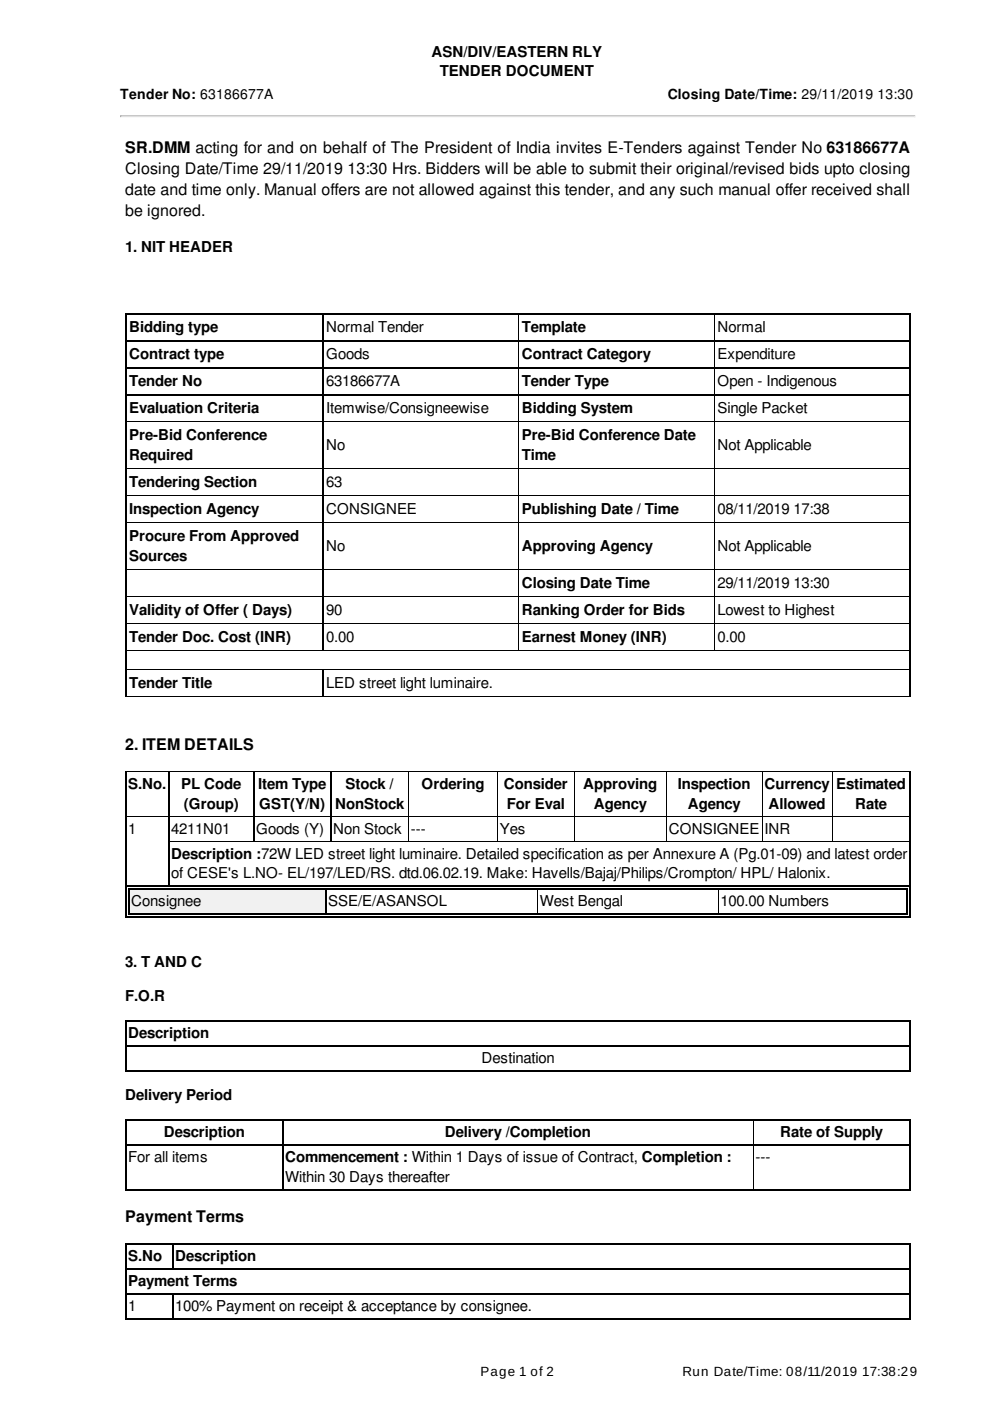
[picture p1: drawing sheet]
<svg xmlns="http://www.w3.org/2000/svg" width="210mm" height="297mm" viewBox="0 0 210 297" stroke-linecap="round" stroke-linejoin="round" font-family="sans-serif">
<defs><g id="words">
<g font-size="3.4">
<text x="26.6" y="32.5">SR.DMM acting for and on behalf of The President of India invites E-Tenders against Tender No 63186677A</text>
<text x="26.6" y="36.9">Closing Date/Time 29/11/2019</text>
<text x="26.6" y="41.4">date and time only. Manual offers are not allowed against this tender, and any such manual offer received shall</text>
<text x="73.7" y="36.9">13:30 Hrs. Bidders will be able to submit their original/revised bids upto closing</text>
<text x="26.6" y="45.8">be ignored.</text>
<text x="26.6" y="158.9">2. ITEM DETAILS</text>
<text x="26.6" y="259.1">Payment Terms</text>
</g>
<g font-size="3.2">
<text x="91.5" y="12">ASN/DIV/EASTERN RLY</text>
<text x="93.3" y="16.2">TENDER DOCUMENT</text>
<text x="26.6" y="53.5">1. NIT HEADER</text>
<text x="27.4" y="70.4">Bidding type</text>
<text x="69.1" y="70.4">Normal Tender</text>
<text x="110.6" y="70.4">Template</text>
<text x="152.2" y="70.4">Normal</text>
<text x="27.4" y="76.1">Contract type</text>
<text x="69.1" y="76.1">Goods</text>
<text x="110.6" y="76.1">Contract Category</text>
<text x="152.2" y="76.1">Expenditure</text>
<text x="27.4" y="81.8">Tender No</text>
<text x="69.1" y="81.8">63186677A</text>
<text x="110.6" y="81.8">Tender Type</text>
<text x="152.2" y="81.8">Open - Indigenous</text>
<text x="27.4" y="87.6">Evaluation Criteria</text>
<text x="69.1" y="87.6">Itemwise/Consigneewise</text>
<text x="110.6" y="87.6">Bidding System</text>
<text x="152.2" y="87.6">Single Packet</text>
<text x="27.4" y="93.3">Pre-Bid Conference</text>
<text x="69.1" y="95.4">No</text>
<text x="110.6" y="93.3">Pre-Bid Conference Date</text>
<text x="152.2" y="95.4">Not Applicable</text>
<text x="27.4" y="97.5">Required</text>
<text x="110.6" y="97.5">Time</text>
<text x="27.4" y="103.2">Tendering Section</text>
<text x="69.1" y="103.2">63</text>
<text x="27.4" y="109">Inspection Agency</text>
<text x="69.1" y="109">CONSIGNEE</text>
<text x="110.6" y="109">Publishing Date / Time</text>
<text x="152.2" y="109">08/11/2019</text>
<text x="168.3" y="109">17:38</text>
<text x="27.4" y="114.7">Procure From Approved</text>
<text x="27.4" y="118.9">Sources</text>
<text x="69.1" y="116.8">No</text>
<text x="110.6" y="116.8">Approving Agency</text>
<text x="152.2" y="116.8">Not Applicable</text>
<text x="110.6" y="124.6">Closing Date Time</text>
<text x="152.2" y="124.6">29/11/2019</text>
<text x="168.3" y="124.6">13:30</text>
<text x="27.4" y="130.3">Validity of Offer ( Days)</text>
<text x="69.1" y="130.3">90</text>
<text x="110.6" y="130.3">Ranking Order for Bids</text>
<text x="152.2" y="130.3">Lowest to Highest</text>
<text x="27.4" y="136.1">Tender Doc. Cost (INR)</text>
<text x="69.1" y="136.1">0.00</text>
<text x="110.6" y="136.1">Earnest Money (INR)</text>
<text x="152.2" y="136.1">0.00</text>
<text x="27.4" y="145.8">Tender Title</text>
<text x="69.1" y="145.8">LED street light luminaire.</text>
<text x="27.2" y="167.2">S.No.</text>
<text x="38.4" y="167.2">PL Code</text>
<text x="54.7" y="167.2">Item Type</text>
<text x="73.3" y="167.2">Stock /</text>
<text x="89.4" y="167.2">Ordering</text>
<text x="106.8" y="167.2">Consider</text>
<text x="123.7" y="167.2">Approving</text>
<text x="143.7" y="167.2">Inspection</text>
<text x="162.1" y="167.2">Currency</text>
<text x="177.3" y="167.2">Estimated</text>
<text x="39" y="171.4">(Group)</text>
<text x="54.9" y="171.4">GST(Y/N)</text>
<text x="71" y="171.4">NonStock</text>
<text x="107.5" y="171.4">For Eval</text>
<text x="125.9" y="171.4">Agency</text>
<text x="145.8" y="171.4">Agency</text>
<text x="163" y="171.4">Allowed</text>
<text x="181.3" y="171.4">Rate</text>
<text x="27.2" y="176.7">1</text>
<text x="36.3" y="176.7">4211N01</text>
<text x="54.3" y="176.7">Goods (Y)</text>
<text x="70.6" y="176.7">Non Stock</text>
<text x="87.1" y="176.7">---</text>
<text x="106" y="176.7">Yes</text>
<text x="141.8" y="176.7">CONSIGNEE</text>
<text x="162.1" y="176.7">INR</text>
<text x="36.3" y="182">Description :72W LED street light luminaire. Detailed specification as per Annexure A (Pg.01-09) and latest order</text>
<text x="36.3" y="186.3">of CESE's L.NO- EL/197/LED/RS. dtd.06.02.19. Make: Havells/Bajaj/Philips/Crompton/ HPL/ Halonix.</text>
<text x="27.8" y="192.2">Consignee</text>
<text x="69.6" y="192.2">SSE/E/ASANSOL</text>
<text x="114.5" y="192.2">West Bengal</text>
<text x="152.8" y="192.2">100.00 Numbers</text>
<text x="26.6" y="205.1">3. T AND C</text>
<text x="26.6" y="212.3">F.O.R</text>
<text x="27.2" y="220.1">Description</text>
<text x="102.1" y="225.4">Destination</text>
<text x="26.6" y="233.3">Delivery Period</text>
<text x="34.7" y="241.1">Description</text>
<text x="94.3" y="241.1">Delivery /Completion</text>
<text x="165.4" y="241.1">Rate of Supply</text>
<text x="27.2" y="246.4">For all items</text>
<text x="60.5" y="246.4">Commencement : Within 1 Days of issue of Contract, Completion :</text>
<text x="60.5" y="250.6">Within 30 Days thereafter</text>
<text x="160.2" y="246.4">---</text>
<text x="27.2" y="267.4">S.No</text>
<text x="37.2" y="267.4">Description</text>
<text x="27.2" y="272.7">Payment Terms</text>
<text x="27.2" y="278">1</text>
<text x="37.2" y="278">100% Payment on receipt &amp; acceptance by consignee.</text>
</g>
<g font-size="3">
<text x="25.5" y="21.1">Tender No: 63186677A</text>
<text x="141.6" y="21.1">Closing Date/Time: 29/11/2019</text>
<text x="186" y="21.1">13:30</text>
</g>
<g font-size="2.8">
<text x="101.9" y="291.8">Page 1 of 2</text>
<text x="144.7" y="291.8">Run Date/Time: 08/11/2019</text>
<text x="182.8" y="291.8">17:38:29</text>
</g>
</g></defs>
<g fill="none" stroke="#000" stroke-width=".21">
<path d="M26.6 66.5h166.4M26.6 66.6h166.4M26.6 72.2h166.4M26.6 72.3h166.4M26.6 77.9h166.4M26.6 78h166.4M26.7 66.4v81.3M26.8 66.4v81.3M68.4 66.4v71.6M68.5 66.4v71.6M109.9 66.4v71.6M110 66.4v71.6"/>
<path d="M151.4 66.4v71.6M151.5 66.4v71.6M192.9 66.4v81.3M193 66.4v81.3h-166.4M26.6 83.6h166.4M26.6 83.7h166.4M26.6 89.4h166.4M26.6 89.5h166.4M26.6 99.3h166.4M26.6 99.4h166.4M26.6 105h166.4M26.6 105.1h166.4"/>
<path d="M26.6 110.8h166.4M26.6 110.9h166.4M26.6 120.7h166.4M26.6 120.8h166.4M26.6 126.4h166.4M26.6 126.5h166.4M26.6 132.1h166.4M26.6 132.3h166.4M26.6 137.9h166.4M26.6 138h166.4M26.6 141.9h166.4M26.6 142h166.4"/>
<path d="M26.6 147.6h166.4M68.4 141.8v5.9M68.5 141.8v5.9"/>
</g>
<path d="M27.2 188.4h41.7v5.3h-41.7z" fill="#f1f1f1"/>
<g fill="none" stroke="#000" stroke-width=".21">
<path d="M26.6 163.5h166.4M26.6 163.6h166.4M26.6 173h166.4M26.6 173.1h166.4M26.7 163.4v31.1M26.8 163.4v31.1M35.7 178.3h157.3M35.7 178.4h157.3M35.8 163.4v24.6M35.9 163.4v24.6M53.8 163.4v15M53.9 163.4v15"/>
<path d="M70.1 163.4v15M70.2 163.4v15M86.6 163.4v15M86.7 163.4v15M105.5 163.4v15M105.6 163.4v15M121.8 163.4v15M121.9 163.4v15M141.3 163.4v15M141.4 163.4v15M161.6 163.4v15M161.7 163.4v15"/>
<path d="M176.4 163.4v15M176.5 163.4v15M192.9 163.4v31.1M193 163.4v31.1h-166.4M26.6 187.8h166.4M26.6 188h166.4M26.6 194.4h166.4M27.2 188.5h165.2M27.2 188.6h165.2M27.2 193.8h165.2M27.3 188.4v5.5M27.4 188.4v5.5"/>
<path d="M69 188.4v5.5M69.1 188.4v5.5M113.9 188.4v5.5M114 188.4v5.5M152.3 188.4v5.5M152.4 188.4v5.5M192.3 188.4v5.5M192.4 188.4v5.5h-165.2M26.6 216.4h166.4M26.6 216.5h166.4M26.7 216.3v10.8M26.8 216.3v10.8"/>
<path d="M192.9 216.3v10.8M193 216.3v10.8h-166.4M26.6 221.7h166.4M26.6 221.8h166.4M26.6 227h166.4M26.6 237.4h166.4M26.6 237.5h166.4M26.7 237.3v15M26.8 237.3v15M59.9 237.3v15M60 237.3v15M159.7 237.3v15"/>
<path d="M159.8 237.3v15M192.9 237.3v15M193 237.3v15h-166.4M26.6 242.7h166.4M26.6 242.8h166.4M26.6 252.2h166.4M26.6 263.7h166.4M26.6 263.8h166.4M26.6 269h166.4M26.6 269.1h166.4M26.6 274.3h166.4M26.6 274.4h166.4"/>
<path d="M26.6 279.6h166.4M26.7 263.6v16.1M26.8 263.6v16.1M36.6 263.6v5.5M36.6 274.2v5.5M36.7 263.6v5.5M36.7 274.2v5.5M192.9 263.6v16.1M193 263.6v16.1h-166.4"/>
</g>
<path d="M25.5 24.6h168.6" fill="none" stroke="#9a9a9a" stroke-width=".21"/>
<path d="M25.5 24.8h168.6" fill="none" stroke="#eee" stroke-width=".21"/>
<path d="M25.5 24.5h.2l-.2 .4z" fill="#9a9a9a"/>
<path d="M194.1 24.5v.4h-.2z" fill="#eee"/>
<use href="#words"/>
</svg>
